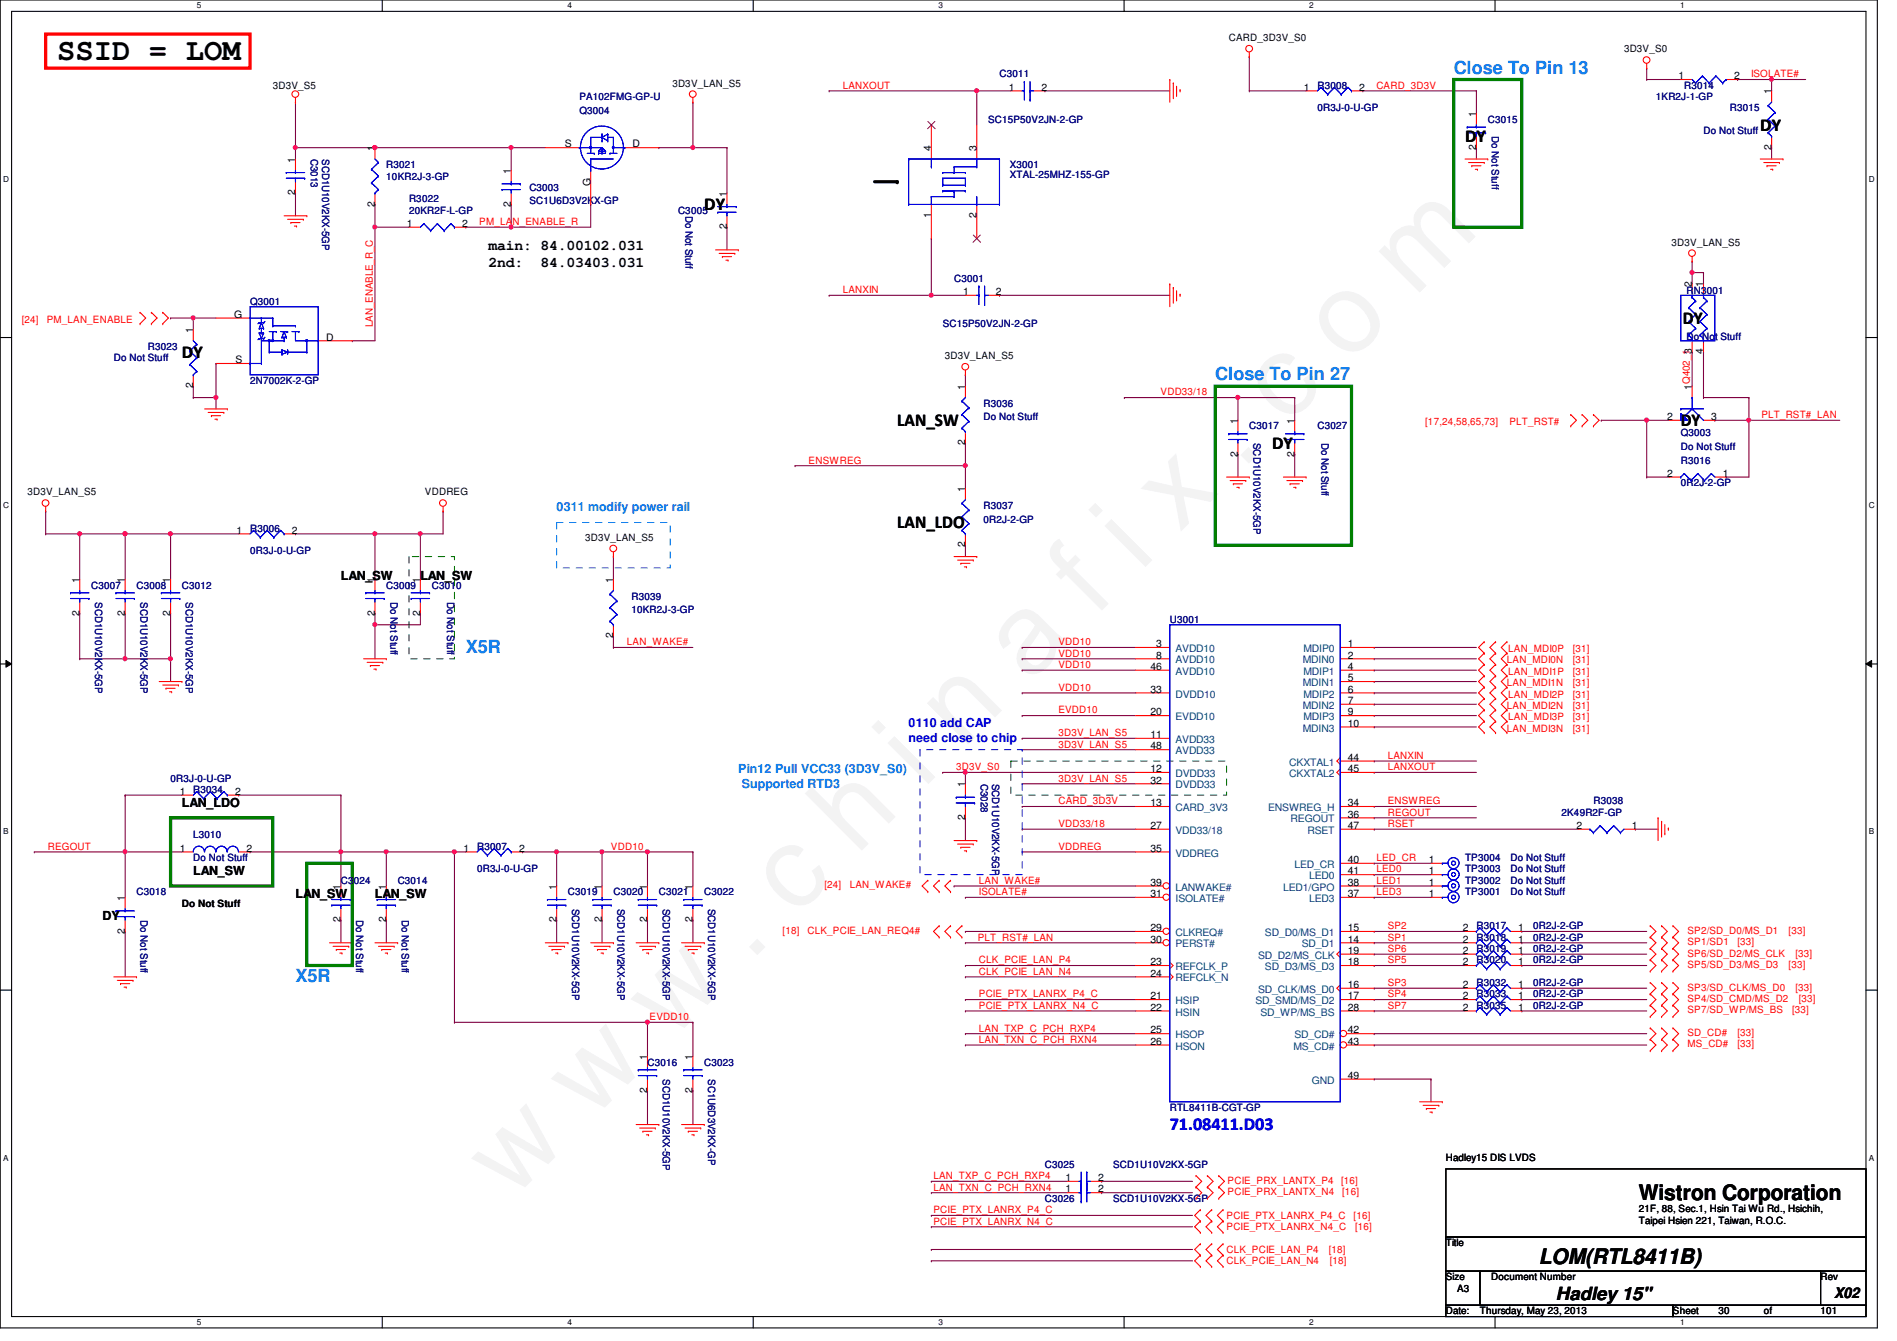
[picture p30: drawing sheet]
<svg xmlns="http://www.w3.org/2000/svg" width="297mm" height="210mm" viewBox="0 0 297 210" stroke-linecap="round" stroke-linejoin="round" font-family="sans-serif">
<defs><g id="words">
<text font-size="17.6" fill="#f0f" x="80.1" y="188" transform="rotate(-45 80.1 188)">w w w . c h i n a f i x . c o m</text>
<text font-size="4.8" x="8.9" y="9.4">SSID = LOM</text>
<g font-size="3.3">
<text x="256.6" y="187.9">Wistron Corporation</text>
<text x="241" y="197.9">LOM(RTL8411B)</text>
</g>
<g font-size="2.8" fill="#0080ff">
<text x="227.6" y="11.5">Close To Pin 13</text>
<text x="190.3" y="59.5">Close To Pin 27</text>
<text x="72.9" y="102.2">X5R</text>
<text x="46.3" y="153.8">X5R</text>
</g>
<g font-size="2.8">
<text x="229.4" y="22.3">DY</text>
<text x="275.6" y="20.5">DY</text>
<text x="110.3" y="32.9">DY</text>
<text x="263.5" y="50.7">DY</text>
<text x="28.5" y="56">DY</text>
<text x="140.5" y="66.7">LAN_SW</text>
<text x="199.2" y="70.3">DY</text>
<text x="263.2" y="66.7">DY</text>
<text x="140.5" y="82.7">LAN_LDO</text>
<text x="243.6" y="203.5">Hadley 15&quot;</text>
</g>
<text font-size="2.8" fill="#00f" x="183.2" y="177">71.08411.D03</text>
<g font-size="2.3">
<text x="76.5" y="39.2">main: 84.00102.031</text>
<text x="76.5" y="41.7">2nd:</text>
<text x="84.6" y="41.7">84.03403.031</text>
<text x="287.2" y="203.2">X02</text>
</g>
<g font-size="1.9" fill="#0080ff">
<text x="87.2" y="80.1">0311 modify power rail</text>
<text x="115.6" y="120.9">Pin12 Pull VCC33 (3D3V_S0)</text>
<text x="116.2" y="123.3">Supported RTD3</text>
</g>
<g font-size="1.9">
<text x="53.4" y="90.7">LAN_SW</text>
<text x="65.8" y="90.7">LAN_SW</text>
<text x="28.5" y="126.3">LAN_LDO</text>
<text x="30.3" y="136.9">LAN_SW</text>
<text x="46.3" y="140.5">LAN_SW</text>
<text x="58.7" y="140.5">LAN_SW</text>
<text x="16" y="144.1">DY</text>
</g>
<g font-size="1.9" fill="#00f">
<text x="142.3" y="113.8">0110 add CAP</text>
<text x="142.3" y="116.2">need close to chip</text>
</g>
<g font-size="1.6">
<text x="192.4" y="6.4">CARD_3D3V_S0</text>
<text x="254.3" y="8.2">3D3V_S0</text>
<text x="42.7" y="13.9">3D3V_S5</text>
<text x="105.3" y="13.5">3D3V_LAN_S5</text>
<text x="157.9" y="14.2">1</text>
<text x="163.1" y="14.2">2</text>
<text x="204.2" y="14.2">1</text>
<text x="212.8" y="14.2">2</text>
<text x="262.8" y="12.4">1</text>
<text x="271.5" y="12.4">2</text>
<text x="277.4" y="14.8" transform="rotate(-90 277.4 14.8)">1</text>
<text x="58.7" y="23.7" transform="rotate(-90 58.7 23.7)">1</text>
<text x="88.4" y="23.1">S</text>
<text x="99.1" y="23.1">D</text>
<text x="145.8" y="23.7" transform="rotate(-90 145.8 23.7)">4</text>
<text x="152.9" y="23.7" transform="rotate(-90 152.9 23.7)">3</text>
<text x="231.1" y="23.5" transform="rotate(-90 231.1 23.5)">2</text>
<text x="231.1" y="18.3" transform="rotate(-90 231.1 18.3)">1</text>
<text x="277.4" y="23.5" transform="rotate(-90 277.4 23.5)">2</text>
<text x="46.2" y="25.4" transform="rotate(-90 46.2 25.4)">1</text>
<text x="80" y="27.2" transform="rotate(-90 80 27.2)">1</text>
<text x="92.5" y="29.2" transform="rotate(-90 92.5 29.2)">G</text>
<text x="46.2" y="30.6" transform="rotate(-90 46.2 30.6)">2</text>
<text x="58.7" y="32.3" transform="rotate(-90 58.7 32.3)">2</text>
<text x="63.7" y="35.5">1</text>
<text x="72.4" y="35.5">2</text>
<text x="80" y="32.3" transform="rotate(-90 80 32.3)">2</text>
<text x="113.8" y="35.9" transform="rotate(-90 113.8 35.9)">2</text>
<text x="113.8" y="30.8" transform="rotate(-90 113.8 30.8)">1</text>
<text x="145.8" y="34.1" transform="rotate(-90 145.8 34.1)">1</text>
<text x="152.9" y="34.1" transform="rotate(-90 152.9 34.1)">2</text>
<text x="261.7" y="38.4">3D3V_LAN_S5</text>
<text x="150.8" y="46.2">1</text>
<text x="156" y="46.2">2</text>
<text x="264.9" y="45" transform="rotate(-90 264.9 45)">2</text>
<text x="266.7" y="45" transform="rotate(-90 266.7 45)">1</text>
<text x="30.2" y="52.1" transform="rotate(-90 30.2 52.1)">1</text>
<text x="36.7" y="49.7">G</text>
<text x="51.1" y="53.3">D</text>
<text x="36.9" y="56.9">S</text>
<text x="148" y="56.2">3D3V_LAN_S5</text>
<text x="264.9" y="55.5" transform="rotate(-90 264.9 55.5)">3</text>
<text x="266.7" y="55.5" transform="rotate(-90 266.7 55.5)">4</text>
<text x="30.2" y="60.8" transform="rotate(-90 30.2 60.8)">2</text>
<text x="151.1" y="61" transform="rotate(-90 151.1 61)">1</text>
<text x="261.1" y="65.7">2</text>
<text x="264.9" y="61" transform="rotate(-90 264.9 61)">1Q402_1</text>
<text x="268" y="65.7">3</text>
<text x="151.1" y="69.7" transform="rotate(-90 151.1 69.7)">2</text>
<text x="193.8" y="71.5" transform="rotate(-90 193.8 71.5)">2</text>
<text x="193.8" y="66.3" transform="rotate(-90 193.8 66.3)">1</text>
<text x="202.7" y="71.5" transform="rotate(-90 202.7 71.5)">2</text>
<text x="202.7" y="66.3" transform="rotate(-90 202.7 66.3)">1</text>
<text x="4.3" y="77.6">3D3V_LAN_S5</text>
<text x="66.5" y="77.6">VDDREG</text>
<text x="151.1" y="77" transform="rotate(-90 151.1 77)">1</text>
<text x="261.1" y="74.6">2</text>
<text x="269.7" y="74.6">1</text>
<text x="37" y="83.5">1</text>
<text x="45.7" y="83.5">2</text>
<text x="91.6" y="84.7">3D3V_LAN_S5</text>
<text x="151.1" y="85.7" transform="rotate(-90 151.1 85.7)">2</text>
<text x="12.4" y="91.2" transform="rotate(-90 12.4 91.2)">1</text>
<text x="19.6" y="91.2" transform="rotate(-90 19.6 91.2)">1</text>
<text x="26.7" y="91.2" transform="rotate(-90 26.7 91.2)">1</text>
<text x="58.7" y="91.2" transform="rotate(-90 58.7 91.2)">1</text>
<text x="65.8" y="91.2" transform="rotate(-90 65.8 91.2)">1</text>
<text x="96" y="91.2" transform="rotate(-90 96 91.2)">1</text>
<text x="12.4" y="96.4" transform="rotate(-90 12.4 96.4)">2</text>
<text x="19.6" y="96.4" transform="rotate(-90 19.6 96.4)">2</text>
<text x="26.7" y="96.4" transform="rotate(-90 26.7 96.4)">2</text>
<text x="58.7" y="96.4" transform="rotate(-90 58.7 96.4)">2</text>
<text x="65.8" y="96.4" transform="rotate(-90 65.8 96.4)">2</text>
<text x="96" y="99.9" transform="rotate(-90 96 99.9)">2</text>
<text x="181.1" y="101.3">3</text>
<text x="211.1" y="101.3">1</text>
<text x="180.2" y="104.9">46</text>
<text x="181.1" y="103.1">8</text>
<text x="211.1" y="103.1">2</text>
<text x="211.1" y="106.6">5</text>
<text x="211.1" y="104.9">4</text>
<text x="180.2" y="112">20</text>
<text x="180.2" y="108.4">33</text>
<text x="211.1" y="110.2">7</text>
<text x="211.1" y="113.7">10</text>
<text x="211.1" y="108.4">6</text>
<text x="211.1" y="112">9</text>
<text x="180.2" y="115.5">11</text>
<text x="180.2" y="117.3">48</text>
<text x="211.1" y="119.1">44</text>
<text x="28.1" y="124.4">1</text>
<text x="36.8" y="124.4">2</text>
<text x="151.1" y="123.2" transform="rotate(-90 151.1 123.2)">1</text>
<text x="180.2" y="120.9">12</text>
<text x="180.2" y="122.6">32</text>
<text x="211.1" y="120.9">45</text>
<text x="151.1" y="128.4" transform="rotate(-90 151.1 128.4)">2</text>
<text x="180.2" y="126.2">13</text>
<text x="180.2" y="129.8">27</text>
<text x="211.1" y="126.2">34</text>
<text x="211.1" y="129.8">47</text>
<text x="211.1" y="128">36</text>
<text x="246.8" y="129.8">2</text>
<text x="255.5" y="129.8">1</text>
<text x="28.1" y="133.3">1</text>
<text x="38.6" y="133.3">2</text>
<text x="72.6" y="133.3">1</text>
<text x="81.3" y="133.3">2</text>
<text x="180.2" y="133.3">35</text>
<text x="211.1" y="136.9">41</text>
<text x="211.1" y="135.1">40</text>
<text x="223.7" y="136.9">1</text>
<text x="223.7" y="135.1">1</text>
<text x="19.6" y="141" transform="rotate(-90 19.6 141)">1</text>
<text x="28.5" y="141.9">Do Not Stuff</text>
<text x="53.3" y="139.2" transform="rotate(-90 53.3 139.2)">1</text>
<text x="60.4" y="139.2" transform="rotate(-90 60.4 139.2)">1</text>
<text x="87.1" y="139.2" transform="rotate(-90 87.1 139.2)">1</text>
<text x="94.2" y="139.2" transform="rotate(-90 94.2 139.2)">1</text>
<text x="101.3" y="139.2" transform="rotate(-90 101.3 139.2)">1</text>
<text x="108.5" y="139.2" transform="rotate(-90 108.5 139.2)">1</text>
<text x="180.2" y="140.4">31</text>
<text x="180.2" y="138.6">39</text>
<text x="211.1" y="140.4">37</text>
<text x="211.1" y="138.6">38</text>
<text x="223.7" y="140.4">1</text>
<text x="223.7" y="138.6">1</text>
<text x="19.6" y="146.1" transform="rotate(-90 19.6 146.1)">2</text>
<text x="53.3" y="144.4" transform="rotate(-90 53.3 144.4)">2</text>
<text x="60.4" y="144.4" transform="rotate(-90 60.4 144.4)">2</text>
<text x="87.1" y="144.4" transform="rotate(-90 87.1 144.4)">2</text>
<text x="94.2" y="144.4" transform="rotate(-90 94.2 144.4)">2</text>
<text x="101.3" y="144.4" transform="rotate(-90 101.3 144.4)">2</text>
<text x="108.5" y="144.4" transform="rotate(-90 108.5 144.4)">2</text>
<text x="180.2" y="145.8">29</text>
<text x="180.2" y="147.5">30</text>
<text x="211.1" y="145.8">15</text>
<text x="211.1" y="149.3">19</text>
<text x="211.1" y="147.5">14</text>
<text x="229.1" y="145.8">2</text>
<text x="229.1" y="147.5">2</text>
<text x="229.1" y="149.3">2</text>
<text x="237.7" y="145.8">1</text>
<text x="237.7" y="147.5">1</text>
<text x="237.7" y="149.3">1</text>
<text x="180.2" y="151.1">23</text>
<text x="180.2" y="152.9">24</text>
<text x="211.1" y="151.1">18</text>
<text x="211.1" y="154.6">16</text>
<text x="229.1" y="154.6">2</text>
<text x="229.1" y="151.1">2</text>
<text x="237.7" y="154.6">1</text>
<text x="237.7" y="151.1">1</text>
<text x="180.2" y="156.4">21</text>
<text x="180.2" y="158.2">22</text>
<text x="180.2" y="161.8">25</text>
<text x="211.1" y="156.4">17</text>
<text x="211.1" y="158.2">28</text>
<text x="211.1" y="161.8">42</text>
<text x="229.1" y="156.4">2</text>
<text x="229.1" y="158.2">2</text>
<text x="237.7" y="156.4">1</text>
<text x="237.7" y="158.2">1</text>
<text x="101.3" y="165.9" transform="rotate(-90 101.3 165.9)">1</text>
<text x="108.5" y="165.9" transform="rotate(-90 108.5 165.9)">1</text>
<text x="180.2" y="163.5">26</text>
<text x="211.1" y="163.5">43</text>
<text x="101.3" y="171" transform="rotate(-90 101.3 171)">2</text>
<text x="108.5" y="171" transform="rotate(-90 108.5 171)">2</text>
<text x="211.1" y="168.9">49</text>
<text x="166.8" y="184.9">1</text>
<text x="172" y="184.9">2</text>
<text x="226.4" y="181.7">Hadley15 DIS LVDS</text>
<text x="166.8" y="186.6">1</text>
<text x="172" y="186.6">2</text>
<text x="256.6" y="189.7">21F, 88, Sec.1, Hsin Tai Wu Rd., Hsichih,</text>
<text x="256.6" y="191.6">Taipei Hsien 221, Taiwan, R.O.C.</text>
<text x="226.4" y="195.1">Title</text>
<text x="226.4" y="200.4">Size</text>
<text x="228.2" y="202.2">A3</text>
<text x="233.5" y="200.4">Document Number</text>
<text x="285.1" y="200.4">Rev</text>
<text x="226.4" y="205.7">Date:</text>
<text x="231.7" y="205.7">Thursday, May 23, 2013</text>
<text x="262" y="205.7">Sheet</text>
<text x="269.1" y="205.7">30</text>
<text x="276.2" y="205.7">of</text>
<text x="285.1" y="205.7">101</text>
</g>
<g font-size="1.6" fill="#000080">
<text x="90.7" y="17.8">Q3004</text>
<text x="90.7" y="15.7">PA102FMG-GP-U</text>
<text x="156.5" y="12.1">C3011</text>
<text x="206.3" y="13.9">R3008</text>
<text x="206.3" y="17.4">0R3J-0-U-GP</text>
<text x="259.3" y="15.7">1KR2J-1-GP</text>
<text x="263.7" y="13.9">R3014</text>
<text x="270.8" y="17.4">R3015</text>
<text x="154.7" y="19.2">SC15P50V2JN-2-GP</text>
<text x="233" y="19.2">C3015</text>
<text x="233.6" y="21.3" transform="rotate(90 233.6 21.3)">Do Not Stuff</text>
<text x="266.7" y="21">Do Not Stuff</text>
<text x="48.7" y="24.9" transform="rotate(90 48.7 24.9)">C3013</text>
<text x="50.5" y="24.9" transform="rotate(90 50.5 24.9)">SCD1U10V2KX-5GP</text>
<text x="60.5" y="26.3">R3021</text>
<text x="60.5" y="28.1">10KR2J-3-GP</text>
<text x="82.9" y="29.9">C3003</text>
<text x="158.1" y="26.3">X3001</text>
<text x="158.1" y="27.9">XTAL-25MHZ-155-GP</text>
<text x="64" y="31.7">R3022</text>
<text x="64" y="33.4">20KR2F-L-GP</text>
<text x="82.9" y="32">SC1U6D3V2KX-GP</text>
<text x="106.2" y="33.4">C3005</text>
<text x="107.4" y="33.8" transform="rotate(90 107.4 33.8)">Do Not Stuff</text>
<text x="39.2" y="47.7">Q3001</text>
<text x="149.4" y="44.1">C3001</text>
<text x="264.1" y="46.1">RN3001</text>
<text x="147.6" y="51.2">SC15P50V2JN-2-GP</text>
<text x="264.1" y="53.2">Do Not Stuff</text>
<text x="17.8" y="56.6">Do Not Stuff</text>
<text x="23.2" y="54.8">R3023</text>
<text x="39.2" y="60.1">2N7002K-2-GP</text>
<text x="154" y="63.7">R3036</text>
<text x="154" y="65.8">Do Not Stuff</text>
<text x="195.6" y="67.2">C3017</text>
<text x="196.3" y="69.3" transform="rotate(90 196.3 69.3)">SCD1U10V2KX-5GP</text>
<text x="206.3" y="67.2">C3027</text>
<text x="206.9" y="69.3" transform="rotate(90 206.9 69.3)">Do Not Stuff</text>
<text x="263.2" y="68.3">Q3003</text>
<text x="263.2" y="70.4">Do Not Stuff</text>
<text x="263.2" y="72.6">R3016</text>
<text x="263.2" y="76.1">0R2J-2-GP</text>
<text x="39.2" y="83.2">R3006</text>
<text x="154" y="79.7">R3037</text>
<text x="154" y="81.8">0R2J-2-GP</text>
<text x="39.2" y="86.8">0R3J-0-U-GP</text>
<text x="14.3" y="92.1">C3007</text>
<text x="14.9" y="94.2" transform="rotate(90 14.9 94.2)">SCD1U10V2KX-5GP</text>
<text x="21.4" y="92.1">C3008</text>
<text x="22" y="94.2" transform="rotate(90 22 94.2)">SCD1U10V2KX-5GP</text>
<text x="28.5" y="92.1">C3012</text>
<text x="29.1" y="94.2" transform="rotate(90 29.1 94.2)">SCD1U10V2KX-5GP</text>
<text x="60.5" y="92.1">C3009</text>
<text x="61.1" y="94.2" transform="rotate(90 61.1 94.2)">Do Not Stuff</text>
<text x="67.6" y="92.1">C3010</text>
<text x="70" y="94.2" transform="rotate(90 70 94.2)">Do Not Stuff</text>
<text x="98.9" y="93.9">R3039</text>
<text x="98.9" y="96">10KR2J-3-GP</text>
<text x="183.2" y="97.5">U3001</text>
<text x="26.7" y="122.3">0R3J-0-U-GP</text>
<text x="30.3" y="124.1">R3034</text>
<text x="153.6" y="122.7" transform="rotate(90 153.6 122.7)">C3028</text>
<text x="155.4" y="122.7" transform="rotate(90 155.4 122.7)">SCD1U10V2KX-5GP</text>
<text x="249.5" y="125.9">R3038</text>
<text x="30.3" y="131.2">L3010</text>
<text x="244.5" y="127.7">2K49R2F-GP</text>
<text x="30.3" y="134.8">Do Not Stuff</text>
<text x="74.7" y="133">R3007</text>
<text x="74.7" y="136.6">0R3J-0-U-GP</text>
<text x="229.4" y="136.6">TP3003</text>
<text x="229.4" y="134.8">TP3004</text>
<text x="236.5" y="136.6">Do Not Stuff</text>
<text x="236.5" y="134.8">Do Not Stuff</text>
<text x="21.4" y="140.1">C3018</text>
<text x="53.4" y="138.3">C3024</text>
<text x="62.3" y="138.3">C3014</text>
<text x="88.9" y="140.1">C3019</text>
<text x="89.6" y="142.2" transform="rotate(90 89.6 142.2)">SCD1U10V2KX-5GP</text>
<text x="96.1" y="140.1">C3020</text>
<text x="96.7" y="142.2" transform="rotate(90 96.7 142.2)">SCD1U10V2KX-5GP</text>
<text x="103.2" y="140.1">C3021</text>
<text x="103.8" y="142.2" transform="rotate(90 103.8 142.2)">SCD1U10V2KX-5GP</text>
<text x="110.3" y="140.1">C3022</text>
<text x="110.9" y="142.2" transform="rotate(90 110.9 142.2)">SCD1U10V2KX-5GP</text>
<text x="229.4" y="140.1">TP3001</text>
<text x="229.4" y="138.3">TP3002</text>
<text x="236.5" y="140.1">Do Not Stuff</text>
<text x="236.5" y="138.3">Do Not Stuff</text>
<text x="22" y="144" transform="rotate(90 22 144)">Do Not Stuff</text>
<text x="55.8" y="144" transform="rotate(90 55.8 144)">Do Not Stuff</text>
<text x="62.9" y="144" transform="rotate(90 62.9 144)">Do Not Stuff</text>
<text x="231.2" y="145.5">R3017</text>
<text x="231.2" y="147.2">R3018</text>
<text x="231.2" y="149">R3019</text>
<text x="240.1" y="145.5">0R2J-2-GP</text>
<text x="240.1" y="147.2">0R2J-2-GP</text>
<text x="240.1" y="149">0R2J-2-GP</text>
<text x="231.2" y="154.3">R3032</text>
<text x="231.2" y="150.8">R3020</text>
<text x="240.1" y="154.3">0R2J-2-GP</text>
<text x="240.1" y="150.8">0R2J-2-GP</text>
<text x="231.2" y="156.1">R3033</text>
<text x="231.2" y="157.9">R3035</text>
<text x="240.1" y="156.1">0R2J-2-GP</text>
<text x="240.1" y="157.9">0R2J-2-GP</text>
<text x="101.4" y="166.8">C3016</text>
<text x="110.3" y="166.8">C3023</text>
<text x="103.8" y="168.9" transform="rotate(90 103.8 168.9)">SCD1U10V2KX-5GP</text>
<text x="110.9" y="168.9" transform="rotate(90 110.9 168.9)">SC1U6D3V2KX-GP</text>
<text x="183.2" y="173.9">RTL8411B-CGT-GP</text>
<text x="163.6" y="182.8">C3025</text>
<text x="174.3" y="182.8">SCD1U10V2KX-5GP</text>
<text x="163.6" y="188.1">C3026</text>
<text x="174.3" y="188.1">SCD1U10V2KX-5GP</text>
</g>
<g font-size="1.6" fill="#f00">
<text x="131.9" y="13.9">LANXOUT</text>
<text x="215.5" y="13.9">CARD_3D3V</text>
<text x="274.2" y="12.1">ISOLATE#</text>
<text x="75.1" y="35.2">PM_LAN_ENABLE_R</text>
<text x="131.9" y="45.9">LANXIN</text>
<text x="3.4" y="50.5">[24]</text>
<text x="7.3" y="50.5">PM_LAN_ENABLE</text>
<text x="58.4" y="51.2" transform="rotate(-90 58.4 51.2)">LAN_ENABLE_R_C</text>
<text x="181.7" y="61.9">VDD33/18</text>
<text x="275.8" y="65.4">PLT_RST#_LAN</text>
<text x="223.2" y="66.5">[17,24,58,65,73]</text>
<text x="236.3" y="66.5">PLT_RST#</text>
<text x="126.6" y="72.6">ENSWREG</text>
<text x="98.2" y="101">LAN_WAKE#</text>
<text x="165.7" y="101">VDD10</text>
<text x="165.7" y="102.8">VDD10</text>
<text x="165.7" y="104.6">VDD10</text>
<text x="236" y="103.8">LAN_MDI0N</text>
<text x="236" y="107.4">LAN_MDI1N</text>
<text x="236.2" y="105.6">LAN_MDI1P</text>
<text x="236.2" y="102.1">LAN_MDI0P</text>
<text x="246.3" y="105.6">[31]</text>
<text x="246.3" y="102.1">[31]</text>
<text x="246.3" y="103.8">[31]</text>
<text x="246.3" y="107.4">[31]</text>
<text x="165.7" y="108.1">VDD10</text>
<text x="165.7" y="111.7">EVDD10</text>
<text x="236" y="111">LAN_MDI2N</text>
<text x="236.2" y="109.2">LAN_MDI2P</text>
<text x="236.2" y="112.7">LAN_MDI3P</text>
<text x="246.3" y="109.2">[31]</text>
<text x="246.3" y="112.7">[31]</text>
<text x="246.3" y="111">[31]</text>
<text x="165.7" y="115.2">3D3V_LAN_S5</text>
<text x="165.7" y="117">3D3V_LAN_S5</text>
<text x="217.3" y="118.8">LANXIN</text>
<text x="236" y="114.5">LAN_MDI3N</text>
<text x="246.3" y="114.5">[31]</text>
<text x="149.7" y="120.6">3D3V_S0</text>
<text x="165.7" y="122.3">3D3V_LAN_S5</text>
<text x="165.7" y="125.9">CARD_3D3V</text>
<text x="217.3" y="120.6">LANXOUT</text>
<text x="217.3" y="125.9">ENSWREG</text>
<text x="165.7" y="129.5">VDD33/18</text>
<text x="217.3" y="127.7">REGOUT</text>
<text x="217.3" y="129.5">RSET</text>
<text x="7.5" y="133">REGOUT</text>
<text x="95.7" y="133">VDD10</text>
<text x="165.7" y="133">VDDREG</text>
<text x="215.5" y="136.6">LED0</text>
<text x="215.5" y="134.8">LED_CR</text>
<text x="129.1" y="139.1">[24]</text>
<text x="133" y="139.1">LAN_WAKE#</text>
<text x="153.3" y="138.3">LAN_WAKE#</text>
<text x="153.3" y="140.1">ISOLATE#</text>
<text x="215.5" y="140.1">LED3</text>
<text x="215.5" y="138.3">LED1</text>
<text x="122.6" y="146.2">[18]</text>
<text x="126.4" y="146.2">CLK_PCIE_LAN_REQ4#</text>
<text x="153.1" y="147.2">PLT_RST#_LAN</text>
<text x="217.3" y="145.5">SP2</text>
<text x="217.3" y="147.2">SP1</text>
<text x="217.3" y="149">SP6</text>
<text x="264.2" y="146.2">SP2/SD_D0/MS_D1</text>
<text x="264.2" y="148">SP1/SD1</text>
<text x="264.2" y="149.7">SP6/SD_D2/MS_CLK</text>
<text x="272.1" y="148">[33]</text>
<text x="280.1" y="146.2">[33]</text>
<text x="281.1" y="149.7">[33]</text>
<text x="153.3" y="150.8">CLK_PCIE_LAN_P4</text>
<text x="153.3" y="152.6">CLK_PCIE_LAN_N4</text>
<text x="217.3" y="150.8">SP5</text>
<text x="217.3" y="154.3">SP3</text>
<text x="264.2" y="151.5">SP5/SD_D3/MS_D3</text>
<text x="264.2" y="155.1">SP3/SD_CLK/MS_D0</text>
<text x="280.1" y="151.5">[33]</text>
<text x="281.1" y="155.1">[33]</text>
<text x="101.7" y="159.7">EVDD10</text>
<text x="153.3" y="157.9">PCIE_PTX_LANRX_N4_C</text>
<text x="153.3" y="156.1">PCIE_PTX_LANRX_P4_C</text>
<text x="153.3" y="161.5">LAN_TXP_C_PCH_RXP4</text>
<text x="217.3" y="156.1">SP4</text>
<text x="217.3" y="157.9">SP7</text>
<text x="264.2" y="156.8">SP4/SD_CMD/MS_D2</text>
<text x="264.2" y="158.6">SP7/SD_WP/MS_BS</text>
<text x="280.6" y="158.6">[33]</text>
<text x="281.7" y="156.8">[33]</text>
<text x="153.3" y="163.2">LAN_TXN_C_PCH_RXN4</text>
<text x="264.2" y="162.2">SD_CD#</text>
<text x="264.2" y="164">MS_CD#</text>
<text x="272.1" y="164">[33]</text>
<text x="272.1" y="162.2">[33]</text>
<text x="146.2" y="184.6">LAN_TXP_C_PCH_RXP4</text>
<text x="192.2" y="185.3">PCIE_PRX_LANTX_P4</text>
<text x="210" y="185.3">[16]</text>
<text x="146.2" y="191.7">PCIE_PTX_LANRX_N4_C</text>
<text x="146.2" y="186.4">LAN_TXN_C_PCH_RXN4</text>
<text x="146.2" y="189.9">PCIE_PTX_LANRX_P4_C</text>
<text x="192.1" y="190.8">PCIE_PTX_LANRX_P4_C</text>
<text x="192.2" y="187.1">PCIE_PRX_LANTX_N4</text>
<text x="210.2" y="187.1">[16]</text>
<text x="212" y="190.8">[16]</text>
<text x="192.1" y="192.6">PCIE_PTX_LANRX_N4_C</text>
<text x="192.1" y="196.1">CLK_PCIE_LAN_P4</text>
<text x="192.1" y="197.9">CLK_PCIE_LAN_N4</text>
<text x="208.1" y="196.1">[18]</text>
<text x="208.2" y="197.9">[18]</text>
<text x="212.2" y="192.6">[16]</text>
</g>
<g font-size="1.6" fill="#004080">
<text x="184.1" y="102.1">AVDD10</text>
<text x="184.1" y="103.8">AVDD10</text>
<text x="184.1" y="105.6">AVDD10</text>
<text x="204" y="103.8">MDIN0</text>
<text x="204" y="107.4">MDIN1</text>
<text x="204.1" y="102.1">MDIP0</text>
<text x="204.1" y="105.6">MDIP1</text>
<text x="184.1" y="112.7">EVDD10</text>
<text x="184.1" y="109.2">DVDD10</text>
<text x="204" y="111">MDIN2</text>
<text x="204.1" y="109.2">MDIP2</text>
<text x="204.1" y="112.7">MDIP3</text>
<text x="184.1" y="116.3">AVDD33</text>
<text x="184.1" y="118.1">AVDD33</text>
<text x="201.9" y="119.8">CKXTAL1</text>
<text x="204" y="114.5">MDIN3</text>
<text x="184.1" y="121.6">DVDD33</text>
<text x="184.1" y="123.4">DVDD33</text>
<text x="201.9" y="121.6">CKXTAL2</text>
<text x="184.1" y="127">CARD_3V3</text>
<text x="184.1" y="130.5">VDD33/18</text>
<text x="198.6" y="127">ENSWREG_H</text>
<text x="202.1" y="128.7">REGOUT</text>
<text x="204.7" y="130.5">RSET</text>
<text x="184.1" y="134.1">VDDREG</text>
<text x="202.7" y="135.8">LED_CR</text>
<text x="205" y="137.6">LED0</text>
<text x="184.1" y="141.2">ISOLATE#</text>
<text x="184.1" y="139.4">LANWAKE#</text>
<text x="200.9" y="139.4">LED1/GPO</text>
<text x="205" y="141.2">LED3</text>
<text x="184.1" y="146.5">CLKREQ#</text>
<text x="184.1" y="148.3">PERST#</text>
<text x="198.1" y="146.5">SD_D0/MS_D1</text>
<text x="203.8" y="148.3">SD_D1</text>
<text x="184.1" y="151.8">REFCLK_P</text>
<text x="184.1" y="153.6">REFCLK_N</text>
<text x="197" y="155.4">SD_CLK/MS_D0</text>
<text x="197" y="150.1">SD_D2/MS_CLK</text>
<text x="198.1" y="151.8">SD_D3/MS_D3</text>
<text x="184.1" y="157.2">HSIP</text>
<text x="184.1" y="159">HSIN</text>
<text x="196.6" y="157.2">SD_SMD/MS_D2</text>
<text x="197.4" y="159">SD_WP/MS_BS</text>
<text x="184.1" y="162.5">HSOP</text>
<text x="184.1" y="164.3">HSON</text>
<text x="202.5" y="164.3">MS_CD#</text>
<text x="202.7" y="162.5">SD_CD#</text>
<text x="205.4" y="169.6">GND</text>
</g>
<g font-size="1.3">
<text x="30.8" y="1.3">5</text>
<text x="88.9" y="1.3">4</text>
<text x="146.9" y="1.3">3</text>
<text x="205" y="1.3">2</text>
<text x="263.1" y="1.3">1</text>
<text x=".5" y="28.4">D</text>
<text x="292.6" y="28.4">D</text>
<text x=".5" y="79.5">C</text>
<text x="292.6" y="79.5">C</text>
<text x=".5" y="130.6">B</text>
<text x="292.6" y="130.6">B</text>
<text x=".5" y="181.7">A</text>
<text x="292.6" y="181.7">A</text>
<text x="30.8" y="207.4">5</text>
<text x="88.9" y="207.4">4</text>
<text x="146.9" y="207.4">3</text>
<text x="205" y="207.4">2</text>
<text x="263.1" y="207.4">1</text>
</g>
</g></defs>
<path d="M0 0h294v207.9h-294zM1.8 1.8h290.4v204.3h-290.4z" fill="none" stroke="#000" stroke-width=".17"/>
<g fill="#fff">
<path d="M30.8 .2h.7v1.4h-.7z"/>
<path d="M30.8 206.2h.7v1.4h-.7z"/>
</g>
<path d="M59.9 0v1.8M59.9 206.1v1.8" fill="none" stroke="#000" stroke-width=".17"/>
<g fill="#fff">
<path d="M88.9 .2h.6v1.4h-.6z"/>
<path d="M88.9 206.2h.6v1.4h-.6z"/>
</g>
<path d="M117.9 0v1.8M117.9 206.1v1.8" fill="none" stroke="#000" stroke-width=".17"/>
<g fill="#fff">
<path d="M146.9 .2h.7v1.4h-.7z"/>
<path d="M146.9 206.2h.7v1.4h-.7z"/>
</g>
<path d="M176 0v1.8M176 206.1v1.8" fill="none" stroke="#000" stroke-width=".17"/>
<g fill="#fff">
<path d="M205 .2h.7v1.4h-.7z"/>
<path d="M205 206.2h.7v1.4h-.7z"/>
</g>
<path d="M234.1 0v1.8M234.1 206.1v1.8" fill="none" stroke="#000" stroke-width=".17"/>
<g fill="#fff">
<path d="M263.1 .2h.7v1.4h-.7z"/>
<path d="M263.1 206.2h.7v1.4h-.7z"/>
<path d="M.5 27.3h.9v1.4h-.9z"/>
<path d="M292.6 27.3h.9v1.4h-.9z"/>
<path d="M.5 78.4h.9v1.4h-.9z"/>
<path d="M292.6 78.4h.9v1.4h-.9z"/>
</g>
<path d="M0 52.8h1.8M292.2 52.8h1.8" fill="none" stroke="#000" stroke-width=".17"/>
<g fill="#fff">
<path d="M.5 129.5h.8v1.4h-.8z"/>
<path d="M292.6 129.5h.9v1.4h-.9z"/>
</g>
<path d="M0 103.9h1.8M292.2 103.9h1.8" fill="none" stroke="#000" stroke-width=".17"/>
<path d="M.9 103.4l.9 .5-.9 .5zM292.2 103.9l.9-.5v1z" fill="#000"/>
<path d="M.9 103.4l.9 .5-.9 .5zM292.2 103.9l.9-.5v1z" fill="none" stroke="#000" stroke-width=".16"/>
<g fill="#fff">
<path d="M.5 180.5h.8v1.4h-.8z"/>
<path d="M292.6 180.5h.9v1.4h-.9z"/>
</g>
<path d="M0 155h1.8M292.2 155h1.8" fill="none" stroke="#000" stroke-width=".17"/>
<path d="M12.5 83.6h.1M12.5 83.6h7.1" fill="none" stroke="#800040" stroke-width=".17"/>
<circle cx="12.5" cy="83.5" r=".32" fill="#f0f"/>
<circle cx="12.5" cy="83.5" r=".32" fill="none" stroke="#f0f" stroke-width=".17"/>
<path d="M7.2 83.6h.1M7.2 83.6h5.3M19.6 83.6h.1M19.6 83.6v7.1" fill="none" stroke="#800040" stroke-width=".17"/>
<circle cx="19.6" cy="83.5" r=".32" fill="#f0f"/>
<circle cx="19.6" cy="83.5" r=".32" fill="none" stroke="#f0f" stroke-width=".17"/>
<path d="M12.5 103.1h.1M12.5 103.1h7.1" fill="none" stroke="#800040" stroke-width=".17"/>
<circle cx="19.6" cy="103.1" r=".32" fill="#f0f"/>
<circle cx="19.6" cy="103.1" r=".32" fill="none" stroke="#f0f" stroke-width=".17"/>
<path d="M7.2 80h.1M7.2 80v3.6M12.5 96h.1M12.5 83.6h.1M12.5 83.6v7.1M12.5 96v7.1M19.6 96h.1M19.6 83.6h.1M19.6 96v7.1M19.6 83.6h7.1" fill="none" stroke="#800040" stroke-width=".17"/>
<circle cx="26.7" cy="83.5" r=".32" fill="#f0f"/>
<circle cx="26.7" cy="83.5" r=".32" fill="none" stroke="#f0f" stroke-width=".17"/>
<circle cx="19.6" cy="83.5" r=".32" fill="#f0f"/>
<circle cx="19.6" cy="83.5" r=".32" fill="none" stroke="#f0f" stroke-width=".17"/>
<path d="M58.7 97.8h.1M58.7 97.8v5.3M65.8 83.6h.1M65.8 96h.1M65.8 83.6h3.6M65.8 96v1.8h-7.1" fill="none" stroke="#800040" stroke-width=".17"/>
<circle cx="58.7" cy="97.8" r=".32" fill="#f0f"/>
<circle cx="58.7" cy="97.8" r=".32" fill="none" stroke="#f0f" stroke-width=".17"/>
<path d="M46.3 83.6h.1M46.3 83.6h12.4M58.7 96h.1M58.7 83.6h.1M58.7 83.6v7.1M58.7 96v1.8M65.8 83.6h.1M65.8 83.6v7.1" fill="none" stroke="#800040" stroke-width=".17"/>
<circle cx="65.8" cy="83.5" r=".32" fill="#f0f"/>
<circle cx="65.8" cy="83.5" r=".32" fill="none" stroke="#f0f" stroke-width=".17"/>
<path d="M58.7 83.6h.1M58.7 83.6h7.1" fill="none" stroke="#800040" stroke-width=".17"/>
<circle cx="58.7" cy="83.5" r=".32" fill="#f0f"/>
<circle cx="58.7" cy="83.5" r=".32" fill="none" stroke="#f0f" stroke-width=".17"/>
<path d="M26.7 83.6h.1M26.7 96h.1M26.7 83.6v7.1M26.7 96v10.7M26.7 83.6h10.7M19.6 103.1h.1M19.6 103.1h7.1M26.7 103.1h.1" fill="none" stroke="#800040" stroke-width=".17"/>
<circle cx="26.7" cy="103.1" r=".32" fill="#f0f"/>
<circle cx="26.7" cy="103.1" r=".32" fill="none" stroke="#f0f" stroke-width=".17"/>
<path d="M39.2 133.3h.1M39.2 133.3h14.2" fill="none" stroke="#800040" stroke-width=".17"/>
<circle cx="53.4" cy="133.3" r=".32" fill="#f0f"/>
<circle cx="53.4" cy="133.3" r=".32" fill="none" stroke="#f0f" stroke-width=".17"/>
<g fill="none" stroke="#800040" stroke-width=".17">
<path d="M19.6 133.3h.1M19.6 133.3h8.9M37.4 124.5h.1M37.4 124.5h16M53.4 124.5h.1M53.4 133.3h.1M53.4 124.5v14.2M60.5 133.3h.1M60.5 133.3v5.4M53.4 144h.1M53.4 144v3.6M60.5 144h.1"/>
<path d="M60.5 144v3.6"/>
</g>
<circle cx="60.5" cy="133.3" r=".32" fill="#f0f"/>
<circle cx="60.5" cy="133.3" r=".32" fill="none" stroke="#f0f" stroke-width=".17"/>
<path d="M19.6 124.5h.1M19.6 124.5v8.8M53.4 133.3h.1M53.4 133.3h7.1" fill="none" stroke="#800040" stroke-width=".17"/>
<circle cx="19.6" cy="133.3" r=".32" fill="#f0f"/>
<circle cx="19.6" cy="133.3" r=".32" fill="none" stroke="#f0f" stroke-width=".17"/>
<g fill="none" stroke="#800040" stroke-width=".17">
<path d="M58.7 23.1h.1M58.7 23.1h21.3M80 23.1h.1M80 23.1v3.6M26.7 49.8h.1M26.7 49.8h3.6M30.3 49.8h.1M30.3 49.8v1.8M33.8 56.9h.1M33.8 56.9v5.3h-3.5M30.3 60.5h.1M30.3 62.2h.1"/>
<path d="M30.3 60.5v1.7M5.4 133.3h.1M5.4 133.3h14.2M19.6 124.5h.1M19.6 133.3h.1M19.6 124.5h8.9M19.6 133.3v7.2M149.4 138.7h28.4M19.6 145.8h.1M19.6 145.8v7.1M71.2 160h30.2M145.8 197.4h.1"/>
<path d="M145.8 195.6h.1M145.8 197.4h40.9M145.8 192h40.9M145.8 195.6h40.9M145.8 190.2h40.9"/>
</g>
<circle cx="58.7" cy="23.1" r=".32" fill="#f0f"/>
<circle cx="58.7" cy="23.1" r=".32" fill="none" stroke="#f0f" stroke-width=".17"/>
<path d="M108.5 16h.1M108.5 16v7.1M58.7 32h.1M58.7 35.6h.1M58.7 32v3.6M58.7 35.6h5.3M108.5 23.1h.1M108.5 23.1h5.3M113.8 23.1h.1M113.8 23.1v7.1M55.2 53.3h.1M55.2 53.3h3.5" fill="none" stroke="#800040" stroke-width=".17"/>
<circle cx="108.5" cy="23.1" r=".32" fill="#f0f"/>
<circle cx="108.5" cy="23.1" r=".32" fill="none" stroke="#f0f" stroke-width=".17"/>
<path d="M46.3 16h.1M46.3 16v7.1M46.3 23.1h.1M46.3 23.1h12.4M103.2 23.1h.1M103.2 23.1h5.3" fill="none" stroke="#800040" stroke-width=".17"/>
<circle cx="58.7" cy="23.1" r=".32" fill="#f0f"/>
<circle cx="58.7" cy="23.1" r=".32" fill="none" stroke="#f0f" stroke-width=".17"/>
<circle cx="46.2" cy="23.1" r=".32" fill="#f0f"/>
<circle cx="46.2" cy="23.1" r=".32" fill="none" stroke="#f0f" stroke-width=".17"/>
<path d="M46.3 23.1h.1M46.3 23.1v1.8M80 23.1h.1M80 23.1h5.4" fill="none" stroke="#800040" stroke-width=".17"/>
<circle cx="80" cy="23.1" r=".32" fill="#f0f"/>
<circle cx="80" cy="23.1" r=".32" fill="none" stroke="#f0f" stroke-width=".17"/>
<path d="M46.3 30.2h.1M46.3 30.2v3.6M58.7 35.6h.1M58.7 35.6v17.7" fill="none" stroke="#800040" stroke-width=".17"/>
<circle cx="58.7" cy="35.5" r=".32" fill="#f0f"/>
<circle cx="58.7" cy="35.5" r=".32" fill="none" stroke="#f0f" stroke-width=".17"/>
<path d="M30.3 49.8h.1M30.3 49.8h3.5" fill="none" stroke="#800040" stroke-width=".17"/>
<circle cx="30.2" cy="49.8" r=".32" fill="#f0f"/>
<circle cx="30.2" cy="49.8" r=".32" fill="none" stroke="#f0f" stroke-width=".17"/>
<path d="M33.8 62.2h.1M33.8 62.2v1.8" fill="none" stroke="#800040" stroke-width=".17"/>
<circle cx="33.8" cy="62.2" r=".32" fill="#f0f"/>
<circle cx="33.8" cy="62.2" r=".32" fill="none" stroke="#f0f" stroke-width=".17"/>
<path d="M265 42.7h.1M265 42.7v1.7M257.8 65.8h.1M257.8 65.8h3.6" fill="none" stroke="#800040" stroke-width=".17"/>
<circle cx="257.8" cy="65.8" r=".32" fill="#f0f"/>
<circle cx="257.8" cy="65.8" r=".32" fill="none" stroke="#f0f" stroke-width=".17"/>
<path d="M265 55.1h.1M265 55.1v5.4M266.7 55.1h.1M266.7 55.1v7.1M257.8 74.7h.1M257.8 74.7h3.6M266.7 62.2h.1M266.7 62.2h7.2M273.9 62.2h.1M273.9 65.8h.1M273.9 62.2v3.6M273.9 65.8h14.2" fill="none" stroke="#800040" stroke-width=".17"/>
<circle cx="273.8" cy="65.8" r=".32" fill="#f0f"/>
<circle cx="273.8" cy="65.8" r=".32" fill="none" stroke="#f0f" stroke-width=".17"/>
<path d="M265 42.7h.1M265 42.7h1.7M266.7 42.7h.1M266.7 42.7v1.7M270.3 74.7h.1M270.3 74.7h3.6" fill="none" stroke="#800040" stroke-width=".17"/>
<circle cx="264.9" cy="42.6" r=".32" fill="#f0f"/>
<circle cx="264.9" cy="42.6" r=".32" fill="none" stroke="#f0f" stroke-width=".17"/>
<g fill="none" stroke="#800040" stroke-width=".17">
<path d="M257.8 12.4h.1M257.8 12.4h5.4M277.4 12.4h.1M277.4 12.4h5.3M277.4 23.1h.1M277.4 23.1v1.8M265 40.9h.1M265 40.9v1.8M250.7 65.8h.1M250.7 65.8h7.1M257.8 65.8h.1M257.8 65.8v8.9"/>
<path d="M268.5 65.8h.1M268.5 65.8h5.4M273.9 65.8h.1M273.9 65.8v8.9M238.3 145.8h.1M238.3 147.6h.1M238.3 149.4h.1M238.3 151.1h.1M238.3 154.7h.1M238.3 156.5h.1M238.3 158.2h.1M238.3 145.8h19.5"/>
<path d="M238.3 147.6h19.5M238.3 149.4h19.5M238.3 151.1h19.5M238.3 154.7h19.5M238.3 156.5h19.5M238.3 158.2h19.5M215.2 161.8h42.6M215.2 163.6h42.6"/>
</g>
<circle cx="277.4" cy="12.4" r=".32" fill="#f0f"/>
<circle cx="277.4" cy="12.4" r=".32" fill="none" stroke="#f0f" stroke-width=".17"/>
<path d="M129.8 14.2h.1M129.8 14.2h23.1M152.9 14.2h.1M152.9 14.2v5.4M257.8 10.7h.1M257.8 10.7v1.7M272.1 12.4h.1M272.1 12.4h5.3M277.4 12.4h.1M277.4 12.4v1.8" fill="none" stroke="#800040" stroke-width=".17"/>
<circle cx="152.9" cy="14.2" r=".32" fill="#f0f"/>
<circle cx="152.9" cy="14.2" r=".32" fill="none" stroke="#f0f" stroke-width=".17"/>
<g fill="none" stroke="#800040" stroke-width=".17">
<path d="M152.9 14.2h.1M152.9 14.2h5.4M163.6 14.2h.1M163.6 14.2h19.6M195.6 8.9h.1M195.6 14.2h.1M195.6 14.2h8.9M195.6 8.9v5.3M213.4 14.2h.1M213.4 14.2h17.8M231.2 14.2h.1M231.2 14.2v3.6"/>
<path d="M231.2 23.1h.1M231.2 23.1v1.8M60.5 133.3h.1M60.5 133.3h10.7M215.2 129.8h32M256.1 129.8h.1M256.1 129.8h3.5"/>
</g>
<g fill="none" stroke="#f00" stroke-width=".17">
<path d="M46.3 16h.1M46.3 15.3v.7M108.5 16h.1M108.5 15.3v.7M145.8 19.6v5.3M152.9 19.6v5.3M183.2 12.4h.1M183.2 12.4v3.6M183.7 13h.1M183.7 13v2.5M184.2 14.9h.1M184.2 13.5v1.4"/>
<path d="M184.8 14.1h.1M184.8 14.1v.3M195.6 8.9h.1M195.6 8.2v.7M257.8 10.7h.1M257.8 9.9v.8M277.4 14.2v1.8M44.5 33.8h3.5M45 34.3h2.5M45.5 34.8h.1M45.5 34.8h1.5M46.1 35.4h.3"/>
<path d="M46.4 35.4h.1M47.5 34.3h.1M48 33.8h.1M275.6 24.9h3.6M276.2 25.4h2.4M276.7 26h.1M276.7 26h1.4M277.2 26.5h.4M277.4 21.3v1.8M277.6 26.5h.1M278.6 25.4h.1M279.2 24.9h.1"/>
<path d="M21.9 50.7h.1M21.9 48.9h.1M21.9 48.9l.9 .9-.9 .9M23.7 48.9h.1M23.7 50.7h.1M23.7 48.9l.9 .9-.9 .9M25.5 50.7h.1M25.5 48.9h.1M25.5 48.9l.9 .9-.9 .9M33.8 49.8h5.4M33.8 56.9h5.4M49.8 53.3h5.4"/>
<path d="M265 40.9h.1M265 40.2v.7M7.2 79.3v.7M32 64h3.6M32.6 64.6h2.4M33.1 65.1h.1M33.1 65.1h1.4M33.7 65.6h.3M34 65.6h.1M35 64.6h.1M35.6 64h.1M246 66.7h.1"/>
<path d="M246 64.9h.1M246 64.9l.8 .9-.8 .9M247.7 64.9h.1M247.7 66.7h.1M247.7 64.9l.9 .9-.9 .9M249.5 66.7h.1M249.5 64.9h.1M249.5 64.9l.9 .9-.9 .9M261.4 74.7h1.8M268.5 74.7h1.8M7.2 80h.1M26.7 90.7v1.8"/>
<path d="M26.7 94.2v1.8M65.8 90.7v1.8M65.8 94.2v1.8M24.9 106.7h3.6M25.5 107.2h2.4M26 107.7h.1M26 107.7h1.4M26.5 108.3h.4M26.9 108.3h.1M27.9 107.2h.1M28.5 106.7h.1M56.9 103.1h3.6"/>
<path d="M57.5 103.7h2.4M58 104.2h.1M58 104.2h1.4M58.5 104.7h.4M58.9 104.7h.1M59.9 103.7h.1M60.5 103.1h.1M28.5 124.5h1.8M35.6 124.5h1.8M259.6 128h.1M259.6 128v3.6M260.2 128.6h.1"/>
<path d="M260.2 128.6v2.4M260.7 130.5h.1M260.7 129.1v1.4M261.2 129.6h.1M261.2 129.6v.4M17.8 152.9h3.6M18.4 153.5h2.4M18.9 154h.1M18.9 154h1.4M19.4 154.5h.4M19.8 154.5h.1M20.8 153.5h.1"/>
<path d="M21.4 152.9h.1M51.6 147.6h3.6M52.2 148.1h2.4M52.7 148.6h.1M52.7 148.6h1.4M53.2 149.2h.3M53.5 149.2h.1M54.6 148.1h.1M55.2 147.6h.1M58.7 147.6h3.6M59.3 148.1h2.4M59.8 148.6h.1"/>
<path d="M59.8 148.6h1.4M60.3 149.2h.4M60.7 149.2h.1M61.7 148.1h.1M62.3 147.6h.1M236.5 145.8h1.8M258.4 146.7h.1M258.4 144.9h.1M258.4 148.5h.1M258.4 150.2h.1M258.4 152h.1M258.4 155.6h.1"/>
<path d="M258.4 153.8h.1M258.4 157.4h.1M258.4 159.1h.1M258.4 157.4l.9 .8-.9 .9M258.4 146.7l.9 .9-.9 .9M258.4 144.9l.9 .9-.9 .9M258.4 148.5l.9 .9-.9 .8M258.4 150.2l.9 .9-.9 .9M258.4 153.8l.9 .9-.9 .9M258.4 155.6l.9 .9-.9 .9M260.2 144.9h.1M260.2 146.7h.1"/>
<path d="M260.2 148.5h.1M260.2 150.2h.1M260.2 152h.1M260.2 153.8h.1M260.2 155.6h.1M260.2 157.4h.1M260.2 159.1h.1M260.2 144.9l.9 .9-.9 .9M260.2 146.7l.9 .9-.9 .9M260.2 148.5l.9 .9-.9 .8M260.2 150.2l.9 .9-.9 .9M260.2 153.8l.9 .9-.9 .9"/>
<path d="M260.2 155.6l.9 .9-.9 .9M260.2 157.4l.9 .8-.9 .9M262 146.7h.1M262 144.9h.1M262 148.5h.1M262 150.2h.1M262 152h.1M262 155.6h.1M262 153.8h.1M262 157.4h.1M262 159.1h.1M262 157.4l.8 .8-.8 .9"/>
<path d="M262 146.7l.8 .9-.8 .9M262 148.5l.8 .9-.8 .8M262 144.9l.8 .9-.8 .9M262 153.8l.8 .9-.8 .9M262 150.2l.8 .9-.8 .9M262 155.6l.8 .9-.8 .9M258.4 162.7h.1M258.4 160.9h.1M258.4 164.5h.1M258.4 162.7l.9 .9-.9 .9M258.4 160.9l.9 .9-.9 .9M260.2 160.9h.1"/>
<path d="M260.2 162.7h.1M260.2 164.5h.1M260.2 160.9l.9 .9-.9 .9M260.2 162.7l.9 .9-.9 .9M262 162.7h.1M262 160.9h.1M262 164.5h.1M262 162.7l.8 .9-.8 .9M262 160.9l.8 .9-.8 .9M188 194.7h.1M188 196.5h.1M188 198.2h.1"/>
<path d="M188 196.5l-.9 .9 .9 .8M188 194.7l-.9 .9 .9 .9M189.7 196.5h.1M189.7 194.7h.1M189.7 198.2h.1M189.7 194.7l-.9 .9 .9 .9M189.7 196.5l-.9 .9 .9 .8M191.5 194.7h.1M191.5 196.5h.1M191.5 198.2h.1M191.5 196.5l-.9 .9 .9 .8M191.5 194.7l-.9 .9 .9 .9"/>
<circle cx="46.3" cy="14.7" r=".52"/>
<circle cx="108.5" cy="14.7" r=".52"/>
<circle cx="195.6" cy="7.6" r=".52"/>
<circle cx="257.8" cy="9.4" r=".52"/>
<circle cx="264.9" cy="39.6" r=".52"/>
<circle cx="7.1" cy="78.7" r=".52"/>
</g>
<path d="M226.4 183h65.8v10.6h-65.8zM226.4 193.6h65.8v5.4h-65.8zM226.4 199h5.3v5.3h-5.3zM231.7 199h53.4v5.3h-53.4zM285.1 199h7.1v5.3h-7.1zM226.4 204.3h35.6v1.8h-35.6zM262 204.3h30.2v1.8h-30.2z" fill="none" stroke="#000" stroke-width=".17"/>
<path d="M64 87.1h7.2v16h-7.2zM158.3 119.1h33.8v5.4h-33.8z" fill="none" stroke="#008000" stroke-width=".16" stroke-dasharray="1 1 1 1 1 1 1 1"/>
<path d="M227.6 12.4h10.7v23.2h-10.7zM26.7 128h16v10.7h-16zM48 135.1h7.2v16h-7.2z" fill="none" stroke="#008000" stroke-width=".51"/>
<path d="M7.2 5.3h32v5.4h-32z" fill="none" stroke="#f00" stroke-width=".51"/>
<g fill="none" stroke="#00f" stroke-width=".17">
<path d="M276.9 16.6h.1M276.9 18.7h.1M276.9 16.6l1.1 1M276.9 18.7l1.1 1M277.4 16l-.5 .6M278 17.6h.1M278 19.7h.1M278 17.6l-1.1 1.1M278 19.7l-1.1 1.1M276.9 20.8h.1M276.9 20.8l.5 .5M277.4 21.3h.1"/>
<path d="M39.2 56.9h.1M39.2 49.8h3.5M39.2 56.9h1.7M40.6 50.5h.1M40.6 51.4h.1M40.6 52.1h.1M40.6 53h.1M40.6 50.5h.7M40.6 50.5l-.2 .2M40.6 51.4h.7M40.6 52.1l.3 .9M40.6 52.1h.7"/>
<path d="M40.6 53l-.2 .2M40.6 53h.7M40.9 49.8h.1M40.9 50.5h.1M40.9 53h.1M40.9 52.1h.1M40.9 56.9h.1M40.9 49.8v.7M40.9 51.4v.7M40.9 53v3.9M40.9 50.5l-.3 .9M40.9 50.5l.4 .9"/>
<path d="M40.9 53.3h3.6M41.3 50.5h.1M41.3 51.4h.1M41.3 52.1h.1M41.3 53h.1M41.3 52.1l-.4 .9M41.5 50.3l-.2 .2M41.5 52.8l-.2 .2M42.7 49.8h.1M42.7 51h.1M42.7 49.8v1.2M42.7 51h3.6"/>
<path d="M44.5 53.3h.1M46.3 51h.1M263.2 74.7h.1M263.7 74.1h.1M263.7 74.1l1.1 1.1M263.7 74.1l-.5 .6M264.8 75.2h.1M265.8 74.1h.1M265.8 74.1l1.1 1.1M265.8 74.1l-1 1.1M266.9 75.2h.1M268 74.1h.1"/>
<path d="M268 74.1l.5 .6M268 74.1l-1.1 1.1M25.3 92.8h.1M25.3 92.8h2.8M25.3 93.7h2.8M26.7 92.8h.1M26.7 93.7h.1M26.7 92.5v.3M26.7 93.7v.5M28.1 93.7h.1M64.4 93.7h.1M64.4 92.8h2.9"/>
<path d="M64.4 93.7h2.9M65.8 92.8h.1M65.8 93.7h.1M65.8 92.5v.3M65.8 93.7v.5M67.3 92.8h.1M30.8 123.9h.1M30.8 123.9l-.5 .6M30.8 123.9l1.1 1.1M31.9 125h.1M32.9 123.9h.1M32.9 123.9l-1 1.1"/>
<path d="M32.9 123.9l1.1 1.1M34 125h.1M35 123.9h.1M35 123.9l-1 1.1M35 123.9l.6 .6M35.6 124.5h.1"/>
</g>
<path d="M145.3 19l1.1 1.2M146.4 19l-1.2 1.2" fill="none" stroke="#804000" stroke-width=".16"/>
<path d="M42.6 53.2h.2v.2h-.2z" fill-rule="evenodd" fill="#00f"/>
<path d="M42.2 51.9h1.1M42.6 53.2h.2v.2h-.2zM42.7 51.9h.1M42.7 51.9v1.4M43.3 51.9h.1" fill="none" stroke="#00f" stroke-width=".17"/>
<path d="M42 53.2h.3v.2h-.3z" fill-rule="evenodd" fill="#00f"/>
<g fill="none" stroke="#00f" stroke-width=".17">
<path d="M42 53.2h.3v.2h-.3zM42.2 55.1h.1M42.2 53.5v1.6M42.2 55.1h1.9M43.9 51.9h1.1M44.1 52.8h.1M44.1 55.1h.1M44.1 55.5h.1M44.1 54.8h.1M44.1 54.8v.7M44.1 54.8l.9 .3M44.5 52.8h.1"/>
<path d="M44.5 51.9h.1M44.5 52.8v.5M44.5 51.9l.3 .9M44.5 51.9l-.4 .9M44.8 51.9h.1M45 51.9h.1M45 55.1h.1M45 54.8h.1M45 55.1h3M45 55.1l-.9 .4M45 54.8v.7M45.7 51.9h1.1"/>
<path d="M46.3 51.9h.1M46.3 51.9v1.4h3.5M46.8 51.9h.1M48 55.1h.1M48 53.3h.1M48 53.3v1.8M49.8 53.3h.1"/>
</g>
<path d="M47.9 53.2h.2v.2h-.2z" fill-rule="evenodd" fill="#00f"/>
<g fill="none" stroke="#00f" stroke-width=".17">
<path d="M39.2 48h10.6v10.7h-10.6zM39.2 56.9h.1M39.2 49.8h3.5M39.2 56.9h1.7M40.6 50.5h.1M40.6 51.4h.1M40.6 52.1h.1M40.6 53h.1M40.6 50.5h.7M40.6 50.5l-.2 .2M40.6 51.4h.7M40.6 52.1l.3 .9"/>
<path d="M40.6 52.1h.7M40.6 53l-.2 .2M40.6 53h.7M40.9 49.8h.1M40.9 50.5h.1M40.9 53h.1M40.9 52.1h.1M40.9 56.9h.1M40.9 49.8v.7M40.9 51.4v.7M40.9 53v3.9M40.9 50.5l-.3 .9"/>
<path d="M40.9 50.5l.4 .9M40.9 53.3h3.6M41.3 50.5h.1M41.3 51.4h.1M41.3 52.1h.1M41.3 53h.1M41.3 52.1l-.4 .9M41.5 50.3l-.2 .2M41.5 52.8l-.2 .2M42.7 49.8h.1M42.7 51h.1M42.7 49.8v1.2"/>
<path d="M42.7 51h3.6M44.1 52.8h.7M44.5 53.3h.1M44.8 52.8h.1M46.3 51h.1M47.9 53.2h.2v.2h-.2z"/>
</g>
<path d="M42.6 53.2h.2v.2h-.2z" fill-rule="evenodd" fill="#00f"/>
<path d="M42.2 51.9h1.1M42.6 53.2h.2v.2h-.2zM42.7 51.9h.1M42.7 51.9v1.4M43.3 51.9h.1" fill="none" stroke="#00f" stroke-width=".17"/>
<path d="M42 53.2h.3v.2h-.3z" fill-rule="evenodd" fill="#00f"/>
<g fill="none" stroke="#00f" stroke-width=".17">
<path d="M42 53.2h.3v.2h-.3zM42.2 55.1h.1M42.2 53.5v1.6M42.2 55.1h1.9M43.9 51.9h1.1M44.1 52.8h.1M44.1 55.1h.1M44.1 55.5h.1M44.1 54.8h.1M44.1 54.8v.7M44.1 54.8l.9 .3M44.5 52.8h.1"/>
<path d="M44.5 51.9h.1M44.5 52.8v.5M44.5 51.9l.3 .9M44.5 51.9l-.4 .9M44.8 51.9h.1M45 51.9h.1M45 55.1h.1M45 54.8h.1M45 55.1h3M45 55.1l-.9 .4M45 54.8v.7M45.7 51.9h1.1"/>
<path d="M46.3 51.9h.1M46.3 51.9v1.4h3.5M46.8 51.9h.1M48 55.1h.1M48 53.3h.1M48 53.3v1.8M49.8 53.3h.1"/>
</g>
<path d="M47.9 53.2h.2v.2h-.2z" fill-rule="evenodd" fill="#00f"/>
<g fill="none" stroke="#00f" stroke-width=".17">
<path d="M160.1 14.2h.3M160.4 14.2h.1M160.4 12.8h.1M160.4 12.8v2.9M161.3 14.2h.1M161.3 15.7h.1M161.3 14.2h.5M161.3 12.8v2.9M206.8 13.7h.1M206.8 13.7l-.5 .5M206.8 13.7l1.1 1.1M207.9 14.8h.1"/>
<path d="M209 13.7h.1M209 13.7l-1.1 1.1M209 13.7l1 1.1M210 14.8h.1M211.1 13.7h.1M211.1 13.7l-1.1 1.1M211.1 13.7l.5 .5M211.6 14.2h.1M44.8 27h.1M44.8 27h2.9M44.8 27.9h2.9M46.3 27h.1"/>
<path d="M46.3 27.9h.1M46.3 26.7v.3M46.3 27.9v.5M47.7 27.9h.1M66.4 35h.1M66.4 35l-.6 .6M66.4 35l1 1.1M67.4 36.1h.1M68.5 35l-1.1 1.1M39.2 48h10.6v10.7h-10.6zM44.1 52.8h.7M44.8 52.8h.1"/>
<path d="M47.9 53.2h.2v.2h-.2zM263.2 46.2h5.3v7.1h-5.3zM264.4 52.5h.1M264.4 50.3h.1M264.4 48.2h.1M264.4 52.5l.6 .5M264.4 50.3l1.1 1.1M264.4 48.2l1.1 1M265 53h.1M265 46.6h.1M265 46.2h.1M265 46.2v.4"/>
<path d="M265 53v.3M265 46.6l.5 .5M265.5 51.4h.1M265.5 49.2h.1M265.5 47.1h.1M265.5 51.4l-1.1 1.1M265.5 49.2l-1.1 1.1M265.5 47.1l-1.1 1.1M266.2 48.2h.1M266.2 50.3h.1M266.2 52.5h.1M266.2 48.2l1.1 1"/>
<path d="M266.2 50.3l1.1 1.1M266.2 52.5l.5 .5M266.7 46.6h.1M266.7 53h.1M266.7 53.3h.1M266.7 46.2v.4M266.7 53v.3M266.7 46.6l.6 .5M267.3 47.1h.1M267.3 49.2h.1M267.3 51.4h.1M267.3 47.1l-1.1 1.1"/>
<path d="M267.3 49.2l-1.1 1.1M267.3 51.4l-1.1 1.1M11 92.8h.1M11 92.8h2.9M11 93.7h2.9M12.5 92.8h.1M12.5 93.7h.1M12.5 92.5v.3M12.5 93.7v.5M13.9 93.7h.1M18.2 92.8h.1M18.2 92.8h2.8"/>
<path d="M18.2 93.7h2.8M19.6 92.8h.1M19.6 93.7h.1M19.6 92.5v.3M19.6 93.7v.5M21 93.7h.1M39.7 83h.1M39.7 83l-.5 .6M39.7 83l1.1 1.1M40.8 84.1h.1M41.8 83h.1M41.8 83l-1 1.1"/>
<path d="M41.8 83l1.1 1.1M42.9 84.1h.1M43.9 83h.1M43.9 83l-1 1.1M43.9 83l.6 .6M44.5 83.6h.1M57.3 92.8h.1M57.3 92.8h2.9M57.3 93.7h2.9M58.7 92.8h.1M58.7 93.7h.1M58.7 92.5v.3"/>
<path d="M58.7 93.7v.5M60.2 93.7h.1M183.2 97.8h26.6v74.7h-26.6zM30.3 133.3a.87 .87 0 0 1 .8-.8 .87 .87 0 0 1 .9 .8M32 133.3a.87 .87 0 0 1 .9-.8 .87 .87 0 0 1 .9 .8M33.8 133.3a.87 .87 0 0 1 .9-.8 .87 .87 0 0 1 .9 .8M35.6 133.3a.87 .87 0 0 1 .9-.8 .87 .87 0 0 1 .8 .8M59.1 140.8h.1M59.1 140.8h2.8M59.1 141.7h2.8M60.5 140.8h.1M60.5 141.7h.1"/>
<path d="M60.5 140.5v.3M60.5 141.7v.5M61.9 141.7h.1"/>
</g>
<g fill="none" stroke="#f00" stroke-width=".17">
<path d="M158.3 14.2h1.8M161.8 14.2h1.8M204.5 14.2h1.8M211.6 14.2h1.8M46.3 24.9v1.8M46.3 28.4v1.8M64 35.6h1.8M265 44.4v1.8M265 53.3v1.8M266.7 44.4v1.8M266.7 53.3v1.8M261.4 65.8h1.8"/>
<path d="M265 60.5v1.7M266.7 65.8h1.8M12.5 90.7v1.8M12.5 94.2v1.8M19.6 90.7v1.8M19.6 94.2v1.8M37.4 83.6h1.8M44.5 83.6h1.8M58.7 90.7v1.8M58.7 94.2v1.8M28.5 133.3h1.8M37.4 133.3h1.8"/>
<path d="M60.5 138.7v1.8M60.5 142.2v1.8M236.5 156.5h1.8M236.5 154.7h1.8M236.5 158.2h1.8"/>
</g>
<path d="M263.2 64.7l1 1.1h-1z" fill-rule="evenodd" fill="#00f"/>
<path d="M263.2 64.7l1 1.1h-1zM263.2 64h.1M263.2 64h3.5M263.7 65.2h.1M265 64h.1M265 62.2h.1M265 64l1.7 1.8M265 64l-1.3 1.2M265 62.2v1.8" fill="none" stroke="#00f" stroke-width=".17"/>
<path d="M263.2 64.7l1 1.1h-1z" fill-rule="evenodd" fill="#00f"/>
<g fill="none" stroke="#00f" stroke-width=".17">
<path d="M265 12.4l.5 .6M265.5 13h.1M266.6 11.9h.1M266.6 11.9l-1.1 1.1M266.6 11.9l1 1.1M267.6 13h.1M268.7 11.9h.1M268.7 11.9l-1.1 1.1M268.7 11.9l1 1.1M269.7 13h.1M270.3 12.4h.1M270.3 12.4l-.6 .6"/>
<path d="M90.7 23.1h.1M90.7 23.1h3.6M91.9 24h1.1M92.5 23.1h.1M92.5 21.5h.1M92.5 21.5v2.5M92.5 21.5h1.8M93 24h.1M93.7 23.7h.1M93.7 24h.1M93.7 24h1.1M93.7 23.7h1.1"/>
<path d="M94.3 21h.1M94.3 21.5h.1M94.3 22.1h.1M94.3 24h.1M94.3 23.1h.1M94.3 21v1.1M94.3 23.1v.9M94.3 21.5l.9 .6M94.3 23.1l-.6 .6M94.3 23.1l.5 .6M94.8 23.7h.1M95.2 21.5h.1"/>
<path d="M95.2 21h.1M95.2 22.1h.1M95.2 21.5h.9M95.2 21v1.1M95.2 21l-.9 .5M95.5 24h.1M95.5 24h1.1M96.1 23.1h.1M96.1 21.5h.1M96.1 21.5v2.5M96.1 23.1h1.7M97.8 23.1h.1"/>
<path d="M29.7 54.9h.1M29.7 57.1h.1M29.7 54.9l1.1 1.1M29.7 57.1l1.1 1M30.3 58.7h.1M30.3 53.3l.5 .6M30.8 53.9h.1M30.8 56h.1M30.8 58.1h.1M30.8 53.9l-1.1 1M30.8 56l-1.1 1.1M30.8 58.1l-.5 .6"/>
<path d="M263.2 64.7l1 1.1h-1zM263.2 64h.1M263.2 64h3.5M263.7 65.2h.1M265 64h.1M265 62.2h.1M265 64l1.7 1.8M265 64l-1.3 1.2M265 62.2v1.8"/>
<circle cx="94.2" cy="23.1" r="3.4"/>
</g>
<path d="M263.2 12.4h1.8M270.3 12.4h1.8M85.4 23.1h5.3M97.8 23.1h5.4M30.3 51.6v1.7M30.3 58.7v1.8M236.5 147.6h1.8" fill="none" stroke="#f00" stroke-width=".17"/>
<path d="M95.9 23h.2v.2h-.2z" fill-rule="evenodd" fill="#00f"/>
<path d="M95.9 23h.2v.2h-.2z" fill="none" stroke="#00f" stroke-width=".17"/>
<path d="M92.4 23h.2v.2h-.2z" fill-rule="evenodd" fill="#00f"/>
<g fill="none" stroke="#00f" stroke-width=".17">
<path d="M90.7 23.1h.1M90.7 23.1h3.6M91.9 24h1.1M92.4 23h.2v.2h-.2zM92.5 23.1h.1M92.5 21.5h.1M92.5 21.5v2.5M92.5 21.5h1.8M93 24h.1M93.7 23.7h.1M93.7 24h.1M93.7 24h1.1"/>
<path d="M93.7 23.7h1.1M94.3 21h.1M94.3 21.5h.1M94.3 22.1h.1M94.3 24h.1M94.3 23.1h.1M94.3 21v1.1M94.3 23.1v.9M94.3 21.5l.9 .6M94.3 23.1l-.6 .6M94.3 23.1l.5 .6M94.8 23.7h.1"/>
<path d="M95.2 21.5h.1M95.2 21h.1M95.2 22.1h.1M95.2 21.5h.9M95.2 21v1.1M95.2 21l-.9 .5M95.5 24h.1M95.5 24h1.1M96.1 23.1h.1M96.1 21.5h.1M96.1 21.5v2.5M96.1 23.1h1.7"/>
<path d="M97.8 23.1h.1"/>
<circle cx="94.2" cy="23.1" r="3.4"/>
</g>
<path d="M95.9 23h.2v.2h-.2z" fill-rule="evenodd" fill="#00f"/>
<path d="M95.9 23h.2v.2h-.2z" fill="none" stroke="#00f" stroke-width=".17"/>
<path d="M92.4 23h.2v.2h-.2z" fill-rule="evenodd" fill="#00f"/>
<g fill="none" stroke="#00f" stroke-width=".17">
<path d="M229.7 19.9h.1M229.7 19.9h2.9M231.2 19.9h.1M231.2 19.6v.3M58.2 26.5h.1M58.2 28.6h.1M58.2 26.5l1.1 1.1M58.2 28.6l1.1 1.1M58.7 30.2h.1M58.7 24.9l.6 .5M59.3 25.4h.1M59.3 27.6h.1"/>
<path d="M59.3 29.7h.1M59.3 25.4l-1.1 1.1M59.3 27.6l-1.1 1M59.3 29.7l-.6 .5M92.4 23h.2v.2h-.2zM229.7 20.8h2.9M231.2 20.8h.1M231.2 20.8v.5M232.6 20.8h.1M249 129.8h.1M249 129.8l.5 .5M249.5 130.3h.1"/>
<path d="M250.6 129.2h.1M250.6 129.2l1 1.1M250.6 129.2l-1.1 1.1M251.6 130.3h.1M252.7 129.2h.1M252.7 129.2l1 1.1M252.7 129.2l-1.1 1.1M253.7 130.3h.1M254.3 129.8l-.6 .5M18.2 142.6h.1M18.2 142.6h2.8M18.2 143.5h2.8"/>
<path d="M19.6 142.6h.1M19.6 143.5h.1M19.6 142.2v.4M19.6 143.5v.5M21 143.5h.1M51.9 141.7h.1M51.9 140.8h2.9M51.9 141.7h2.9M53.4 140.8h.1M53.4 141.7h.1M53.4 140.5v.3M53.4 141.7v.5"/>
<path d="M54.8 140.8h.1"/>
</g>
<path d="M231.2 17.8v1.8M58.7 23.1v1.8M58.7 30.2v1.8M231.2 21.3v1.8M53.4 138.7v1.8M247.2 129.8h1.8M254.3 129.8h1.8M19.6 140.5v1.7M19.6 144v1.8M53.4 142.2v1.8M236.5 149.4h1.8M236.5 151.1h1.8" fill="none" stroke="#f00" stroke-width=".17"/>
<circle cx="12.5" cy="83.5" r=".32" fill="#f0f"/>
<circle cx="12.5" cy="83.5" r=".32" fill="none" stroke="#f0f" stroke-width=".17"/>
<circle cx="19.6" cy="83.5" r=".32" fill="#f0f"/>
<circle cx="19.6" cy="83.5" r=".32" fill="none" stroke="#f0f" stroke-width=".17"/>
<circle cx="19.6" cy="103.1" r=".32" fill="#f0f"/>
<circle cx="19.6" cy="103.1" r=".32" fill="none" stroke="#f0f" stroke-width=".17"/>
<circle cx="26.7" cy="83.5" r=".32" fill="#f0f"/>
<circle cx="26.7" cy="83.5" r=".32" fill="none" stroke="#f0f" stroke-width=".17"/>
<circle cx="19.6" cy="83.5" r=".32" fill="#f0f"/>
<circle cx="19.6" cy="83.5" r=".32" fill="none" stroke="#f0f" stroke-width=".17"/>
<circle cx="58.7" cy="97.8" r=".32" fill="#f0f"/>
<circle cx="58.7" cy="97.8" r=".32" fill="none" stroke="#f0f" stroke-width=".17"/>
<circle cx="65.8" cy="83.5" r=".32" fill="#f0f"/>
<circle cx="65.8" cy="83.5" r=".32" fill="none" stroke="#f0f" stroke-width=".17"/>
<circle cx="58.7" cy="83.5" r=".32" fill="#f0f"/>
<circle cx="58.7" cy="83.5" r=".32" fill="none" stroke="#f0f" stroke-width=".17"/>
<circle cx="26.7" cy="103.1" r=".32" fill="#f0f"/>
<circle cx="26.7" cy="103.1" r=".32" fill="none" stroke="#f0f" stroke-width=".17"/>
<circle cx="53.4" cy="133.3" r=".32" fill="#f0f"/>
<circle cx="53.4" cy="133.3" r=".32" fill="none" stroke="#f0f" stroke-width=".17"/>
<circle cx="60.5" cy="133.3" r=".32" fill="#f0f"/>
<circle cx="60.5" cy="133.3" r=".32" fill="none" stroke="#f0f" stroke-width=".17"/>
<circle cx="19.6" cy="133.3" r=".32" fill="#f0f"/>
<circle cx="19.6" cy="133.3" r=".32" fill="none" stroke="#f0f" stroke-width=".17"/>
<circle cx="58.7" cy="23.1" r=".32" fill="#f0f"/>
<circle cx="58.7" cy="23.1" r=".32" fill="none" stroke="#f0f" stroke-width=".17"/>
<circle cx="108.5" cy="23.1" r=".32" fill="#f0f"/>
<circle cx="108.5" cy="23.1" r=".32" fill="none" stroke="#f0f" stroke-width=".17"/>
<circle cx="58.7" cy="23.1" r=".32" fill="#f0f"/>
<circle cx="58.7" cy="23.1" r=".32" fill="none" stroke="#f0f" stroke-width=".17"/>
<circle cx="46.2" cy="23.1" r=".32" fill="#f0f"/>
<circle cx="46.2" cy="23.1" r=".32" fill="none" stroke="#f0f" stroke-width=".17"/>
<circle cx="80" cy="23.1" r=".32" fill="#f0f"/>
<circle cx="80" cy="23.1" r=".32" fill="none" stroke="#f0f" stroke-width=".17"/>
<circle cx="58.7" cy="35.5" r=".32" fill="#f0f"/>
<circle cx="58.7" cy="35.5" r=".32" fill="none" stroke="#f0f" stroke-width=".17"/>
<circle cx="30.2" cy="49.8" r=".32" fill="#f0f"/>
<circle cx="30.2" cy="49.8" r=".32" fill="none" stroke="#f0f" stroke-width=".17"/>
<circle cx="33.8" cy="62.2" r=".32" fill="#f0f"/>
<circle cx="33.8" cy="62.2" r=".32" fill="none" stroke="#f0f" stroke-width=".17"/>
<circle cx="257.8" cy="65.8" r=".32" fill="#f0f"/>
<circle cx="257.8" cy="65.8" r=".32" fill="none" stroke="#f0f" stroke-width=".17"/>
<circle cx="273.8" cy="65.8" r=".32" fill="#f0f"/>
<circle cx="273.8" cy="65.8" r=".32" fill="none" stroke="#f0f" stroke-width=".17"/>
<circle cx="264.9" cy="42.6" r=".32" fill="#f0f"/>
<circle cx="264.9" cy="42.6" r=".32" fill="none" stroke="#f0f" stroke-width=".17"/>
<circle cx="277.4" cy="12.4" r=".32" fill="#f0f"/>
<circle cx="277.4" cy="12.4" r=".32" fill="none" stroke="#f0f" stroke-width=".17"/>
<circle cx="152.9" cy="14.2" r=".32" fill="#f0f"/>
<circle cx="152.9" cy="14.2" r=".32" fill="none" stroke="#f0f" stroke-width=".17"/>
<use href="#words"/>
</svg>
